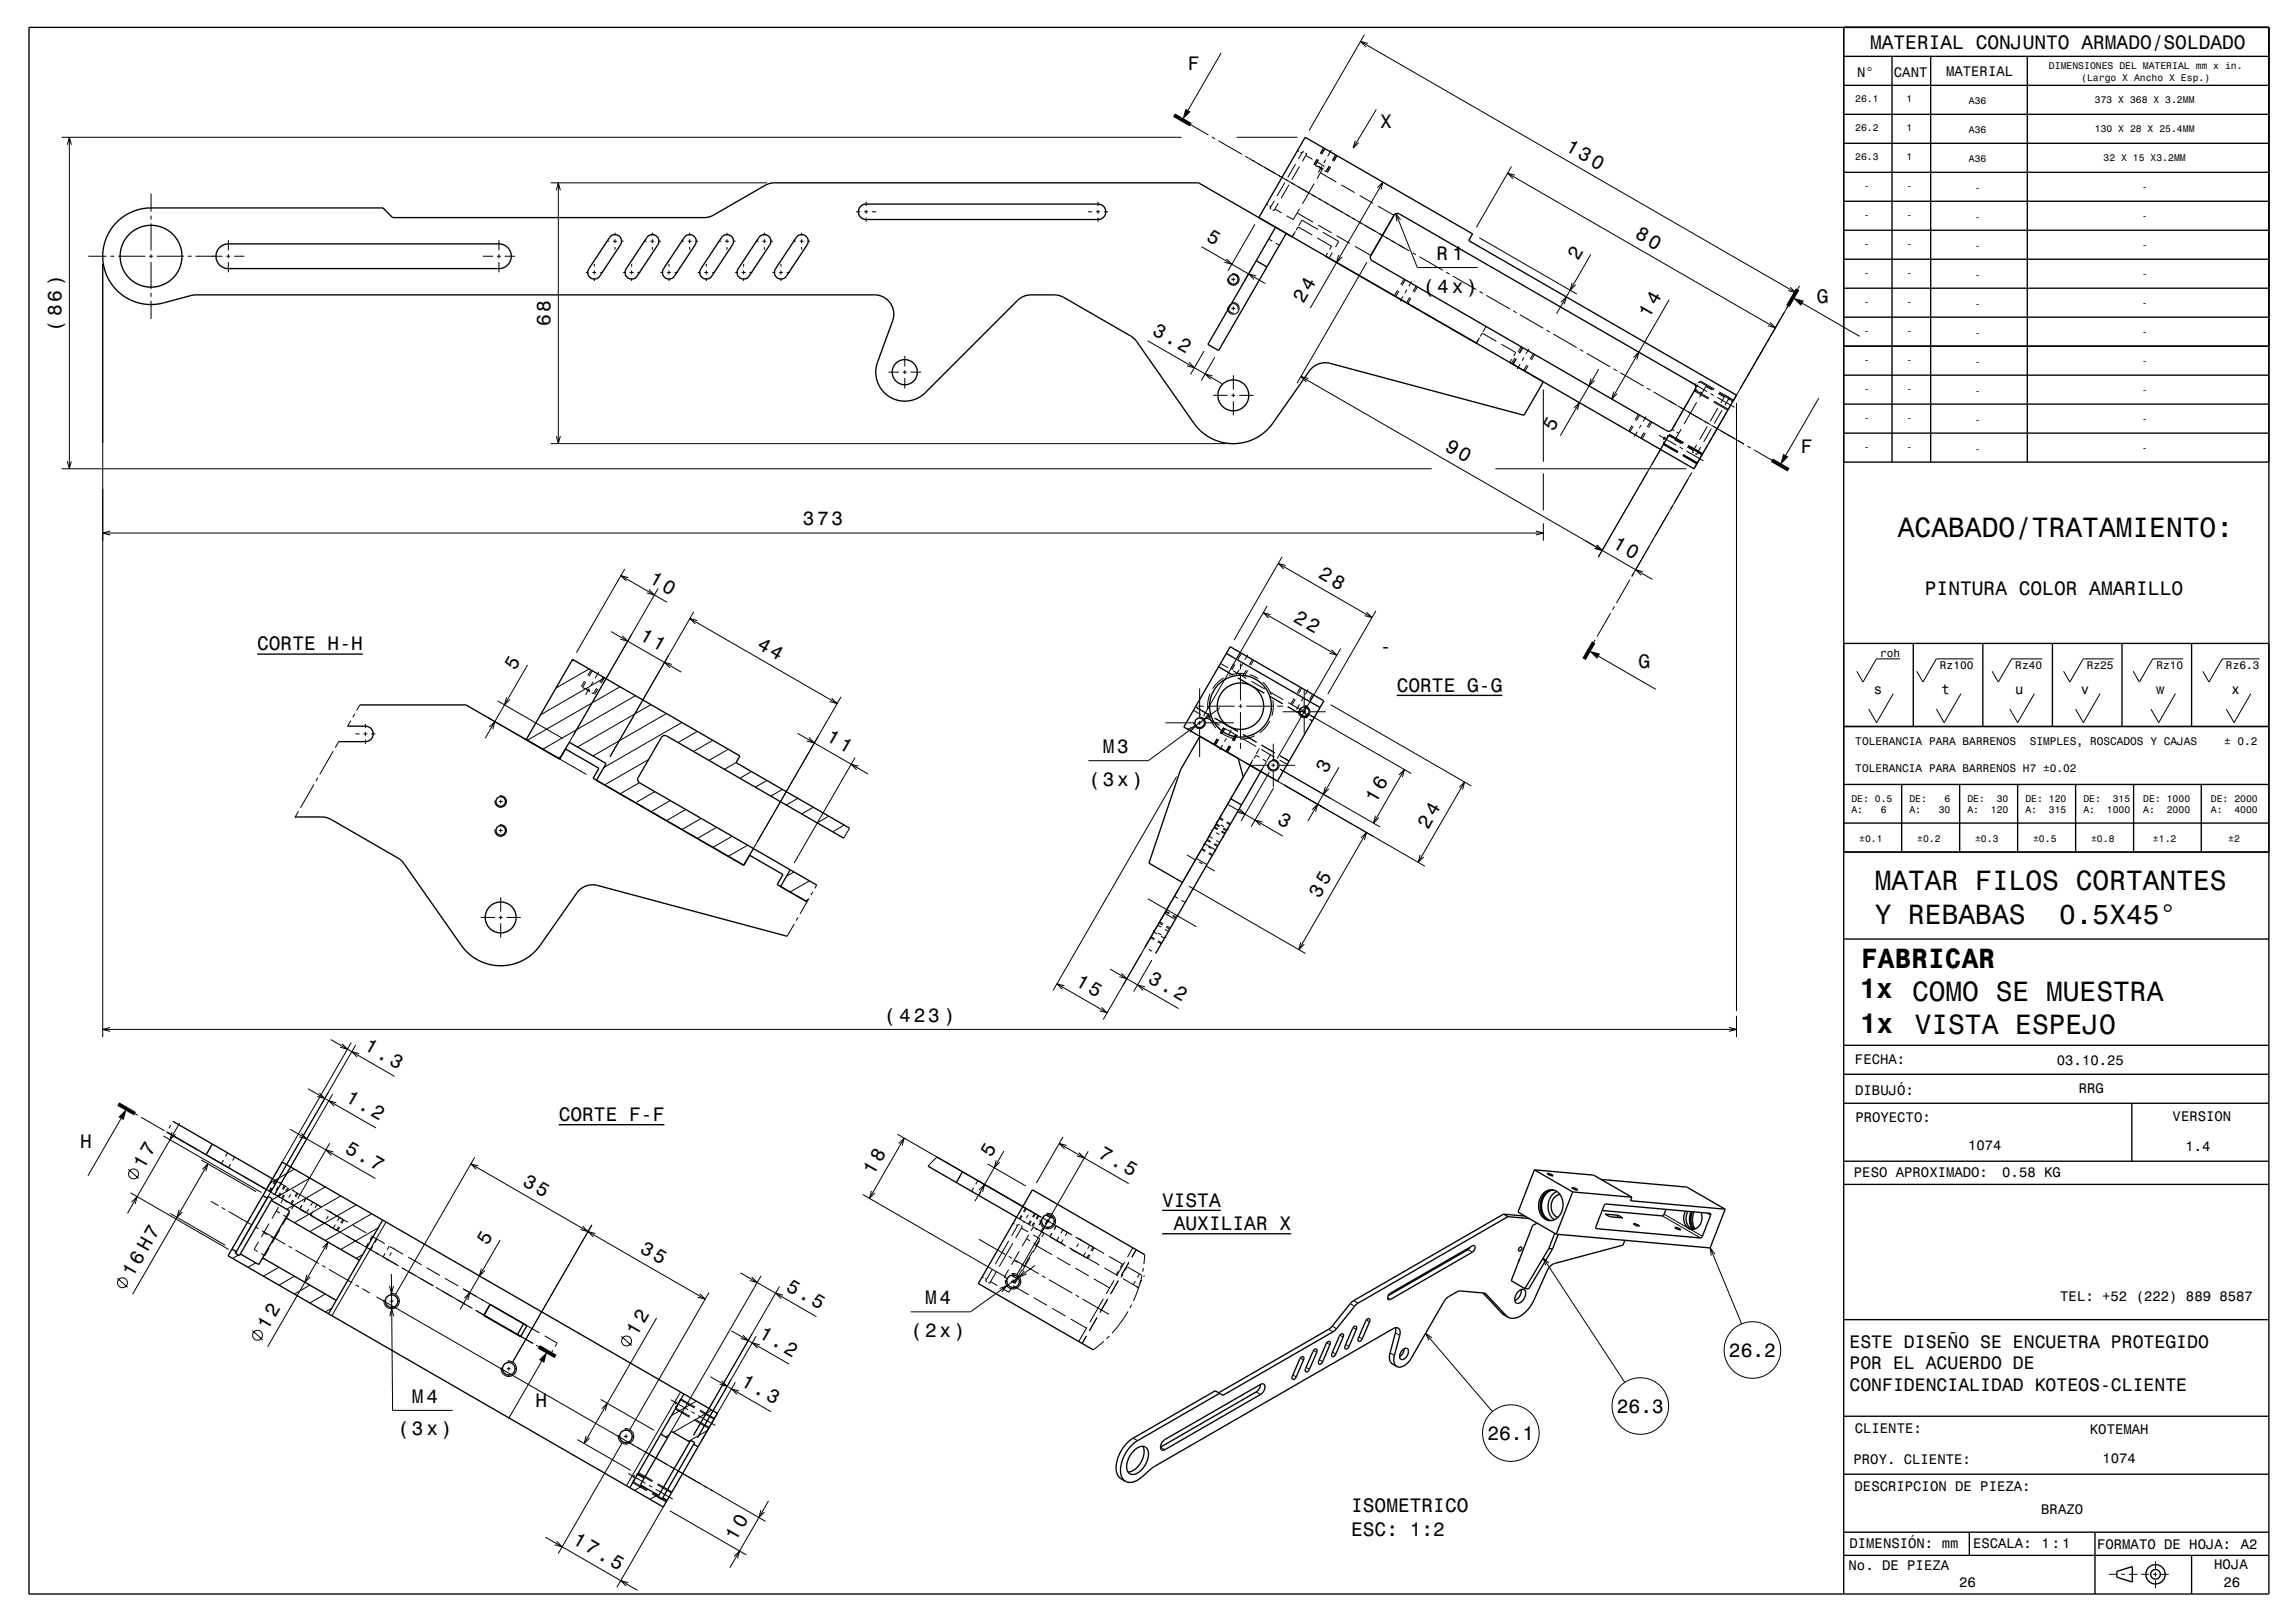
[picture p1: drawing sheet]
<svg xmlns="http://www.w3.org/2000/svg" width="594mm" height="420mm" viewBox="0 0 594 420" stroke-linecap="round" stroke-linejoin="round" font-family="sans-serif">
<defs><g id="words">
<g font-size="7.2">
<text x="491" y="138.9">ACABADO/TRATAMIENTO:</text>
<text x="485" y="230.4">MATAR FILOS CORTANTES</text>
<text x="485" y="239.1">Y REBABAS</text>
<text x="532.7" y="239.1">0.5X45°</text>
<text x="481.5" y="250.4">FABRICAR</text>
<text x="481.1" y="258.4">1x COMO SE MUESTRA</text>
<text x="481.2" y="267.4">1x</text>
<text x="495.4" y="267.5">VISTA ESPEJO</text>
</g>
<g font-size="5.1">
<text x="404.7" y="38.9" transform="rotate(30 404.7 38.9)">130</text>
<text x="311.8" y="62.1" transform="rotate(30 311.8 62.1)">5</text>
<text x="422.7" y="61.4" transform="rotate(30 422.7 61.4)">80</text>
<text x="408.3" y="67.5" transform="rotate(-60 408.3 67.5)">2</text>
<text x="337.2" y="78.8" transform="rotate(-60 337.2 78.8)">24</text>
<text x="426.7" y="82.4" transform="rotate(-60 426.7 82.4)">14</text>
<text x="297.9" y="86.4" transform="rotate(30 297.9 86.4)">3.2</text>
<text x="401.9" y="111.7" transform="rotate(-60 401.9 111.7)">5</text>
<text x="373.6" y="116.5" transform="rotate(30 373.6 116.5)">90</text>
<text x="416.9" y="141.5" transform="rotate(30 416.9 141.5)">10</text>
<text x="340.9" y="149.4" transform="rotate(30 340.9 149.4)">28</text>
<text x="167.7" y="150.7" transform="rotate(30 167.7 150.7)">10</text>
<text x="334.4" y="160.6" transform="rotate(30 334.4 160.6)">22</text>
<text x="165.2" y="165.3" transform="rotate(30 165.2 165.3)">11</text>
<text x="195.6" y="167.6" transform="rotate(30 195.6 167.6)">44</text>
<text x="133.2" y="173.7" transform="rotate(-60 133.2 173.7)">5</text>
<text x="213.5" y="191.6" transform="rotate(30 213.5 191.6)">11</text>
<text x="343.2" y="200.2" transform="rotate(-60 343.2 200.2)">3</text>
<text x="355.9" y="208" transform="rotate(-60 355.9 208)">16</text>
<text x="330.2" y="213.1" transform="rotate(30 330.2 213.1)">3</text>
<text x="369.5" y="214.7" transform="rotate(-60 369.5 214.7)">24</text>
<text x="341.3" y="232.5" transform="rotate(-60 341.3 232.5)">35</text>
<text x="278" y="254.9" transform="rotate(30 278 254.9)">15</text>
<text x="296.8" y="254" transform="rotate(30 296.8 254)">3.2</text>
<text x="94" y="271.6" transform="rotate(30 94 271.6)">1.3</text>
<text x="89.2" y="284.9" transform="rotate(30 89.2 284.9)">1.2</text>
<text x="89" y="298" transform="rotate(30 89 298)">5.7</text>
<text x="256.4" y="299.6" transform="rotate(-60 256.4 299.6)">5</text>
<text x="283.9" y="299.3" transform="rotate(30 283.9 299.3)">7.5</text>
<text x="37.2" y="302.7" transform="rotate(-60 37.2 302.7)">17</text>
<text x="226" y="304.3" transform="rotate(-60 226 304.3)">18</text>
<text x="135" y="306.5" transform="rotate(30 135 306.5)">35</text>
<text x="126.1" y="322.5" transform="rotate(-60 126.1 322.5)">5</text>
<text x="165.3" y="324" transform="rotate(30 165.3 324)">35</text>
<text x="34.3" y="330.9" transform="rotate(-60 34.3 330.9)">16 H7</text>
<text x="203.1" y="333.8" transform="rotate(30 203.1 333.8)">5.5</text>
<text x="69.3" y="344.4" transform="rotate(-60 69.3 344.4)">12</text>
<text x="164.8" y="345.9" transform="rotate(-60 164.8 345.9)">12</text>
<text x="196" y="346" transform="rotate(30 196 346)">1.2</text>
<text x="191.4" y="358.4" transform="rotate(30 191.4 358.4)">1.3</text>
<text x="147.8" y="399.4" transform="rotate(30 147.8 399.4)">17.5</text>
<text x="190.4" y="399" transform="rotate(-60 190.4 399)">10</text>
</g>
<g font-size="5">
<text x="483.8" y="12.6">MATERIAL CONJUNTO ARMADO/SOLDADO</text>
<text x="307.3" y="18.2">F</text>
<text x="357.1" y="33.2">X</text>
<text x="371.7" y="67.2">R 1</text>
<text x="368.1" y="75.7">(4x)</text>
<text x="470.1" y="78.3">G</text>
<text x="15.9" y="85.8" transform="rotate(-90 15.9 85.8)">( 86 )</text>
<text x="142.4" y="84.4" transform="rotate(-90 142.4 84.4)">68</text>
<text x="465.9" y="117.1">F</text>
<text x="207.7" y="135.9">373</text>
<text x="498" y="153.9">PINTURA COLOR AMARILLO</text>
<text x="66.5" y="168.3">CORTE H-H</text>
<text x="357" y="168.9">-</text>
<text x="423.9" y="172.8">G</text>
<text x="361.4" y="179">CORTE G-G</text>
<text x="285.3" y="194.9">M3</text>
<text x="281.6" y="203.4">(3x)</text>
<text x="228.6" y="264.4">( 423 )</text>
<text x="144.6" y="290.1">CORTE F-F</text>
<text x="20.8" y="297.2">H</text>
<text x="300.7" y="312.2">VISTA</text>
<text x="303.7" y="318.3">AUXILIAR X</text>
<text x="239.3" y="337.5">M4</text>
<text x="235.6" y="346">(2x)</text>
<text x="447.3" y="351.1">26.2</text>
<text x="106.6" y="363">M4</text>
<text x="138.5" y="364.2">H</text>
<text x="418.3" y="365.6">26.3</text>
<text x="102.8" y="371.5">(3x)</text>
<text x="384.8" y="372.6">26.1</text>
<text x="349.6" y="391.4">ISOMETRICO</text>
<text x="349.6" y="397.4">ESC: 1:2</text>
</g>
<g font-size="4.7">
<text x="478.5" y="348.8">ESTE DISEÑO SE ENCUETRA PROTEGIDO</text>
<text x="478.5" y="354.4">POR EL ACUERDO DE</text>
<text x="478.5" y="360">CONFIDENCIALIDAD KOTEOS-CLIENTE</text>
</g>
<g font-size="3.6">
<text x="480.5" y="19.9">N°</text>
<text x="490" y="20.1">CANT</text>
<text x="503.5" y="19.6">MATERIAL</text>
<text x="484.8" y="179.5">s</text>
<text x="502.3" y="179.5">t</text>
<text x="521.3" y="179.5">u</text>
<text x="538.3" y="179.5">v</text>
<text x="557.8" y="179.5">w</text>
<text x="577.3" y="179.5">x</text>
<text x="479.9" y="275.4">FECHA:</text>
<text x="532.1" y="275.5">03.10.25</text>
<text x="480" y="283.3">DIBUJÓ:</text>
<text x="537.8" y="282.9">RRG</text>
<text x="480" y="290.5">PROYECTO:</text>
<text x="562.1" y="290">VERSION</text>
<text x="509.2" y="297.5">1074</text>
<text x="565.4" y="298">1.4</text>
<text x="479.6" y="304.5">PESO APROXIMADO:</text>
<text x="518" y="304.5">0.58 KG</text>
<text x="533" y="336.7">TEL: +52 (222) 889 8587</text>
<text x="479.8" y="370.8">CLIENTE:</text>
<text x="540.7" y="371">KOTEMAH</text>
<text x="479.5" y="378.8">PROY. CLIENTE:</text>
<text x="543.9" y="378.7">1074</text>
<text x="479.8" y="385.8">DESCRIPCION DE PIEZA:</text>
<text x="528.1" y="391.9">BRAZO</text>
<text x="478.5" y="400.5">DIMENSIÓN: mm</text>
<text x="510.5" y="400.7">ESCALA:</text>
<text x="528.2" y="400.7">1:1</text>
<text x="542.6" y="401">FORMATO DE HOJA: A2</text>
<text x="478.3" y="406.4">No. DE PIEZA</text>
<text x="572.9" y="406.1">HOJA</text>
<text x="506.8" y="410.6">26</text>
<text x="575.2" y="410.6">26</text>
</g>
<g font-size="2.9">
<text x="486.4" y="169.9">roh</text>
<text x="501.9" y="173.1">Rz100</text>
<text x="521.4" y="173.1">Rz40</text>
<text x="539.9" y="173.1">Rz25</text>
<text x="557.9" y="173.1">Rz10</text>
<text x="575.9" y="173.1">Rz6.3</text>
<text x="480" y="192.8">TOLERANCIA PARA BARRENOS</text>
<text x="525.1" y="192.8">SIMPLES, ROSCADOS Y CAJAS</text>
<text x="575.4" y="192.8">± 0.2</text>
<text x="480" y="199.7">TOLERANCIA PARA BARRENOS H7 ±0.02</text>
</g>
<g font-size="2.5">
<text x="530.1" y="17.9">DIMENSIONES DEL MATERIAL mm x in.</text>
<text x="538.4" y="20.9">(Largo X Ancho X Esp.)</text>
<text x="480" y="26.5">26.1</text>
<text x="493.2" y="26.5">1</text>
<text x="509.4" y="26.9">A36</text>
<text x="542" y="26.7">373 X 368 X 3.2MM</text>
<text x="480" y="34">26.2</text>
<text x="493.2" y="34">1</text>
<text x="509.4" y="34.4">A36</text>
<text x="542" y="34.2">130 X 28 X 25.4MM</text>
<text x="480" y="41.5">26.3</text>
<text x="493.2" y="41.5">1</text>
<text x="509.4" y="41.9">A36</text>
<text x="544.2" y="41.7">32 X 15 X3.2MM</text>
<text x="482.2" y="49">-</text>
<text x="493.2" y="49">-</text>
<text x="510.9" y="49.4">-</text>
<text x="554.1" y="49.2">-</text>
<text x="482.2" y="56.5">-</text>
<text x="493.2" y="56.5">-</text>
<text x="510.9" y="56.9">-</text>
<text x="554.1" y="56.7">-</text>
<text x="482.2" y="64">-</text>
<text x="493.2" y="64">-</text>
<text x="510.9" y="64.4">-</text>
<text x="554.1" y="64.2">-</text>
<text x="482.2" y="71.5">-</text>
<text x="493.2" y="71.5">-</text>
<text x="510.9" y="71.9">-</text>
<text x="554.1" y="71.7">-</text>
<text x="482.2" y="79">-</text>
<text x="493.2" y="79">-</text>
<text x="510.9" y="79.4">-</text>
<text x="554.1" y="79.2">-</text>
<text x="482.2" y="86.5">-</text>
<text x="493.2" y="86.5">-</text>
<text x="510.9" y="86.9">-</text>
<text x="554.1" y="86.7">-</text>
<text x="482.2" y="94">-</text>
<text x="493.2" y="94">-</text>
<text x="510.9" y="94.4">-</text>
<text x="554.1" y="94.2">-</text>
<text x="482.2" y="101.5">-</text>
<text x="493.2" y="101.5">-</text>
<text x="510.9" y="101.9">-</text>
<text x="554.1" y="101.7">-</text>
<text x="482.2" y="109">-</text>
<text x="493.2" y="109">-</text>
<text x="510.9" y="109.4">-</text>
<text x="554.1" y="109.2">-</text>
<text x="482.2" y="116.5">-</text>
<text x="493.2" y="116.5">-</text>
<text x="510.9" y="116.9">-</text>
<text x="554.1" y="116.7">-</text>
<text x="479" y="207.4">DE: 0.5</text>
<text x="494" y="207.4">DE:</text>
<text x="503.1" y="207.4">6</text>
<text x="509" y="207.4">DE:</text>
<text x="516.6" y="207.4">30</text>
<text x="524" y="207.4">DE: 120</text>
<text x="539" y="207.4">DE:</text>
<text x="546.6" y="207.4">315</text>
<text x="554.5" y="207.4">DE: 1000</text>
<text x="572" y="207.4">DE: 2000</text>
<text x="479" y="210.5">A:</text>
<text x="486.6" y="210.5">6</text>
<text x="494" y="210.5">A:</text>
<text x="501.6" y="210.5">30</text>
<text x="509" y="210.5">A:</text>
<text x="515.1" y="210.5">120</text>
<text x="524" y="210.5">A:</text>
<text x="530.1" y="210.5">315</text>
<text x="539" y="210.5">A:</text>
<text x="545.1" y="210.5">1000</text>
<text x="554.5" y="210.5">A:</text>
<text x="560.6" y="210.5">2000</text>
<text x="572" y="210.5">A:</text>
<text x="578.1" y="210.5">4000</text>
<text x="481" y="217.9">±0.1</text>
<text x="496" y="217.9">±0.2</text>
<text x="511" y="217.9">±0.3</text>
<text x="526" y="217.9">±0.5</text>
<text x="541" y="217.9">±0.8</text>
<text x="557" y="217.9">±1.2</text>
<text x="576.5" y="217.9">±2</text>
</g>
</g></defs>
<g fill="none" stroke="#000" stroke-width=".26">
<path d="M315.9 13.7l-8.5 14.8M352 10.7l112.6 65M353 9l-14.3 24.8M353.9 11.2l-1.9-.5 1.4 1.4M15.9 35.5h289.8M17.4 37.5l.5-2 .6 2M17.9 35.5v85.8M308.1 32.3l4.5 2.6M313.5 35.4l.9 .5M315.2 36.4l6.1 3.5M319.9 35.5h15.8M335.7 39l.3 .2"/>
<path d="M336.4 39.4l.4 .2M337.4 39.4l-.4-.2-1.1 2M337.7 39.6l.4 .2-1.1 2M342.4 38.3l-.8 1.4M342.8 38.5l-.9 1.4M344.4 38.8l-.9 1.6M350.6 36.4l-.5 1.9 1.4-1.4M356.1 28.3l-6 10M39.1 50.1v4.7M39.1 55.8v1M39.1 57.8v7M142.4 47.3h56"/>
<path d="M143.9 49.2l.5-1.9 .6 1.9M144.4 47.3v67.5M221.5 54.8h1.1M223.6 54.8h1M224.1 52.2v1.1M224.1 54.3v1M224.1 56.3v1.1M225.6 54.8h1.1M281.5 54.8h1.1M283.6 54.8h1M284.1 52.2v1.1M284.1 54.3v1"/>
<path d="M284.1 56.3v1.1M285.6 54.8h1.1M322.2 40.4l42.4 24.5M324.7 58l-7 12.1M327.7 52.8l.3 .3M328.4 53.3l.4 .2M329.7 52l-1.2 1.9 .4 .2M329.8 54.1l1.8 1M330.7 52.6l-1.1 1.9-.4-.2M332.4 47.2l-2 3.5M333.5 47.8l-2 3.5M335.2 59.9l-.9 1.4"/>
<path d="M335.2 42.5l-2 3.4M335.3 59.6l.5-.9 3.7 2.1M335.6 55.1l4.1 2.4M336 58.4l.8-1.4 4.1 2.4M336.2 43.1l-2 3.4M336.2 54l-1.6 2.8-1.7-1M337.8 40.2l1.8 1M340 47.5l-3 5.2M340.7 43l1.5 .7M340.8 41.2l-.9 1.4M340.9 42l1.7 1-.1 .2M341 58.2l3.5 2"/>
<path d="M341.1 41.4l-.8 1.4 .4 .3M341.2 43.3l.9 .6M341.6 44.7l4.1 2.4M342 43l-1 1.7M342.1 43.8l-1.4 2.4M342.2 43.7h.1M342.3 43.4l-.1 .3M343 41.3l-.5 .9M343.9 43l-.8 1.4-.5-.3M344.2 43.2l-.8 1.4M345.6 40.1l-.9 1.4M345.9 40.3l-.8 1.4"/>
<path d="M347 47.8l3.5 2M351.8 50.6l3.4 2M356.4 48.6l1.4-1.5-.5 2M356.5 53.3l4.1 2.4M357.8 47.1l-18.8 32.7M361.1 55.3l5.6 13.9h15.6M362.3 56.9l-1.2-1.6 .3 2M390 44.8l69.3 40M391 43.1l-9 15.7M392 45.3l-2-.5 1.4 1.4M22.8 66.3h4.8M26.6 68.3v200.1"/>
<path d="M28.6 66.3h1M30.6 66.3h7M38.6 66.3h1M39.1 65.8v1M39.1 67.8v7M39.1 75.8v1M39.1 77.8v4.8M40.6 66.3h7M48.6 66.3h1M50.6 66.3h7M58.6 66.3h1M59.1 62.1v2.7"/>
<path d="M59.1 65.8v1M59.1 67.8v2.7M60.6 66.3h2.6M124.9 66.3h2.7M128.6 66.3h1M129.1 62.1v2.7M129.1 65.8v1M129.1 67.8v2.7M130.6 66.3h2.6M151.5 70.5h.8M153.3 70.5h1M153.8 68.3v.7"/>
<path d="M153.8 70v1M153.8 72v.7M155.3 70.5h.7M156.9 62.4h.7M158.6 62.4h1M159.1 60.2v.7M159.1 61.9v1M159.1 63.9v.7M160.6 62.4h.7M161.2 70.5h.7M162.9 70.5h1M163.4 68.3v.7"/>
<path d="M163.4 70v1M163.4 72v.7M164.9 70.5h.7M166.6 62.4h.7M168.3 62.4h1M168.8 60.2v.7M168.8 61.9v1M168.8 63.9v.7M170.3 62.4h.7M170.9 70.5h.7M172.6 70.5h1M173.1 68.3v.7"/>
<path d="M173.1 70v1M173.1 72v.7M174.6 70.5h.7M176.2 62.4h.7M177.9 62.4h1M178.4 60.2v.7M178.4 61.9v1M178.4 63.9v.7M179.9 62.4h.7M180.5 70.5h.7M182.2 70.5h1M182.7 68.3v.7"/>
<path d="M182.7 70v1M182.7 72v.7M184.2 70.5h.7M185.9 62.4h.7M187.6 62.4h1M188.1 60.2v.7M188.1 61.9v1M188.1 63.9v.7M189.6 62.4h.7M190.2 70.5h.7M191.9 70.5h1M192.4 68.3v.7"/>
<path d="M192.4 70v1M192.4 72v.7M193.9 70.5h.7M195.5 62.4h.7M197.2 62.4h1M197.7 60.2v.7M197.7 61.9v1M197.7 63.9v.7M199.2 62.4h.8M199.8 70.5h.7M201.5 70.5h1M202 68.3v.7"/>
<path d="M202 70v1M202 72v.7M203.5 70.5h.8M205.2 62.4h.7M206.9 62.4h1M207.4 60.2v.7M207.4 61.9v1M207.4 63.9v.7M208.9 62.4h.7M310.8 63.9l16.6 9.5M317.3 67l1.4 1.4-1.9-.5M317.5 79.8h.1"/>
<path d="M317.5 72.3h.1M317.8 79.8a1.23 1.23 0 0 0 1.4 1.2M318.5 78.7a1.23 1.23 0 0 1 1.3 .1 1.23 1.23 0 0 1 .5 1.3M318.6 79.8h1M318.6 72.3h1M318.8 78.3a1.5 1.5 0 0 1 1.8 1.4 1.5 1.5 0 0 1-1.6 1.6 1.5 1.5 0 0 1-1.4-1.8M318.8 70.8a1.5 1.5 0 0 1 1.8 1.4 1.5 1.5 0 0 1-1.6 1.6 1.5 1.5 0 0 1-1.4-1.8M319.1 70.7v.1M319.1 71.8v1M319.1 73.8v.1M319.1 78.2v.1M319.1 79.3v1"/>
<path d="M320.6 79.8h.1M320.6 72.3h.1M324 69.2l-2 3.4M325 71.4l-2-.5 1.4 1.4M328.2 61.9l1 .5M330.1 62.9l.9 .6M340.8 61.6l3.7 2.1-.5 .9M342.2 60.1l4.2 2.4-.9 1.4M343.5 65.4l-.5 .9M344.7 65.4l-.8 1.4M345.8 61l3.4 2M346.3 66l-.5 1.9 1.4-1.4"/>
<path d="M350.5 63.7l4.1 2.4M353.6 67.8l-18 31.4M361.6 75.1l-.9 1.5M361.9 75.3l-.8 1.5M363 76.7l-.8 1.3M363.2 72.2l-.8 1.5M363.6 72.4l-.9 1.5M364 75l-.5 .8M364.7 76.9l-.8 1.5M365 77.1l-.8 1.5M365.2 72.8l-.7 1.3M365.5 65.4l.8 .5"/>
<path d="M366.4 74l-.9 1.5M366.7 74.2l-.8 1.5M367.2 66.4l6.1 3.5M374.1 70.4l.9 .5M375.9 71.4l6 3.5M382.7 61.5l25.2 14.6M382.8 75.4l.9 .5M384.5 76.4l6.1 3.5M403.8 78.2l1.4-1.4-.5 2M406.7 73.2l-.5 1.9 1.4-1.4M411.5 65.9l-8.8 15.3M431.8 77.6l-14.8 25.7"/>
<path d="M463.2 74.3l1.4 1.4-2-.5M465.6 74l-17.4 30.1M466.3 78.5l14.8 8.5M229.9 96.3h2.7M233.6 96.3h1M234.1 92.1v2.7M234.1 95.8v1M234.1 97.8v2.7M235.6 96.3h2.7M296.9 88.2l19.2 11.1M307.6 93.8l1.4 1.4-1.9-.5M311.5 90.9l-3.5 6"/>
<path d="M313.7 97.3l-1.9-.5 1.4 1.4M314.3 92.5l-3.5 6M319.1 81.3v.1M319.1 97.1v3.7M336.6 97.4l90.9 52.5M338.5 98l-1.9-.6 1.4 1.5M382.8 87.4l-.8 1.4M383 87.1l.5-.9 3.6 2.1M384.5 84.5l-.9 1.4M388.4 89.1l3.7 2.1-.5 .9M391.1 92.9l-.5 .9M391.5 80.4l.8 .5"/>
<path d="M391.9 92.6l-.8 1.5M392.2 92.8l-.8 1.4M392.3 92.9l-.8 1.4M393.2 81.4l6 3.5M393.3 94.2l-.8 1.3M393.6 89.7l-.9 1.5M393.9 89.9l-.9 1.5M394 90l-.9 1.4M394.3 92.5l-.5 .8M395 94.4l-.8 1.5M395.3 94.6l-.8 1.5M395.5 90.3l-.7 1.3"/>
<path d="M396.7 91.5l-.8 1.5M397 91.7l-.8 1.5M400.1 85.4l.9 .5M401.8 86.4l6.1 3.5M408.8 90.4l.8 .5M410.5 91.4l6.1 3.5M411.6 97.9l-.5 2 1.4-1.4M413.6 95.5l-9.9 17.2M417.4 95.4l.9 .5M419.2 96.4l6 3.5M422.6 92.6l1.4-1.5-.5 2M437.2 98.8l4.5 2.5"/>
<path d="M438.9 99.3l-.4 .3M439.3 99.5l-.4 .6M439.7 98.8l-.2 .3M439.7 98.8l3.7 2.1M439.7 98.8l-.4 .2M439.8 98.6l3.7 2.1M452.7 96.3l-.5 .9M457.9 83.4l1.4 1.4-1.9-.5M17.4 119.4l.5 1.9 .6-1.9M142.4 114.8h174.7M143.9 112.9l.5 1.9 .6-1.9M313.9 102.3h3.7"/>
<path d="M318.6 102.3h1M319.1 101.8v1M319.1 103.8v3.7M320.6 102.3h3.7M399.3 100.8v18.7M407.2 105.6l1.4-1.4-.5 1.9M417.5 101.3l-.5 2 1.4-1.5M422.2 110.1l-.8 1.5M422.5 110.3l-.8 1.4M423.6 111.7l-.8 1.3M423.9 107.2l-.9 1.5M424.2 107.4l-.8 1.5"/>
<path d="M424.6 110l-.5 .8M425.3 111.9l-.8 1.5M425.7 112.1l-.9 1.5M425.8 107.8l-.7 1.3M426.1 100.4l.9 .5M427 109l-.8 1.5M427.3 109.2l-.8 1.5M427.8 101.4l6.1 3.5M429.2 112.6l4.5 2.6M430.3 115l3.7 2.1M430.5 114.8l3.7 2.1M430.5 114.3v.5"/>
<path d="M430.7 114.4l-.2 .4M430.9 113.1l-.4 .3v.4M431.3 113.4l-.4 .7M431.7 112.6l-.2 .4M431.7 112.6l3.7 2.2M431.7 112.6l-.4 .3M431.7 103.7l1.5 .8M431.8 112.4l3.7 2.1M433.7 109.2l-1.1 1.9 .6 .3M433.7 111.8l.6 .3M434.1 105l8.4 4.9M434.5 115.7l.9 .5"/>
<path d="M434.9 111l-1.6 2.8 1.6 1M435.3 117.9l3.7 2.1M435.5 117.7l3.6 2.1M436.3 116.7l4.4 2.6M436.5 115.7l1.6 .9M436.7 115.5l3.7 2.1M436.7 104l-2.2 3.9M436.8 115.3l3.7 2.1M438.3 101.2l3.7 2.1M438.5 100.9l3.7 2.1M438.6 100.7l-1.1 2M438.6 100.7l.6 .4"/>
<path d="M438.8 100.4l-.2 .3M438.9 104.1l-3.2 5.6M439 115.1l-1.2 1.9 .4 .2M439.1 117.2l.4 .2M439.7 101.4l.6 .3M439.9 117.6l.3 .2M440 115.7l-1.1 1.9-.4-.2M441.7 115.4l-3.5 6M441.7 110.3l-2 3.5M442.5 101.8l.9 .5M442.7 113.6l-.5 .9M442.7 110l8.5 4.9"/>
<path d="M442.7 110.9l-2 3.5M442.9 100.9l-1.6-.9-1.6 2.8M443.3 104l3.7 2.2M443.4 110.4l.9 .5M443.5 103.8l3.6 2.1M444.3 102.8l4.4 2.6M444.5 105.6l-2 3.4M444.5 101.8l1.6 .9M444.7 101.7l3.7 2.1M444.8 101.4l3.7 2.2M445.5 106.2l-2 3.4M446.7 102.5l-.4-.2-1.1 2"/>
<path d="M446.7 106.7l-3.5 6.1M447 102.7l.4 .2-1.2 2M447.1 103.3l.4 .3M447.7 105l-.5 .8M447.9 103.8l.4 .2M449.2 104.3v157.3M452.1 115.4l.8 .5M453.8 116.4l4.6 2.7M470.5 103l-8.5 14.8M15.9 121.3h354.5M26.6 137.9h372.7M28.5 137.4l-1.9 .5 1.9 .6"/>
<path d="M386.9 121.3h49.3M397.3 137.4l2 .5-2 .6M399.3 122.5v9.6M399.3 135.4v4.5M427.3 120.2l4.3-7.4-18.1 31.4M427.7 139.6l-.5 .9M437.2 123l-15 26.2M437.7 122.3l-.5 .9M160.6 149l11.9 6.8M161.6 147.2l-12.5 21.7M162.6 149.5l-2-.5 1.4 1.4M167.9 152.6l1.4 1.4-1.9-.5"/>
<path d="M170.3 152.2l-23 39.9M179.5 158.3l-21.7 37.6M326.8 158.5l19.1 11M327.8 156.8l-16.4 28.5M328.7 159.1l-1.9-.6 1.4 1.5M330.7 145.8l24.2 14M331.7 144.1l-12.4 21.5M332.6 146.3l-1.9-.5 1.4 1.4M353.5 158.4l1.4 1.4-1.9-.5M355.9 158.1l-12.4 21.5M413.1 141l1.4 1.4-1.9-.5M416.7 158.7l-3.5 6"/>
<path d="M417.7 156.9l-.5 .9M421.7 150l-3.5 6.1M422.7 148.3l-.5 .8M425.1 148l-1.9-.6 1.4 1.5M426.7 141.3l-3.5 6.1M136.5 172.1l-11 19M148.4 170.8l-.6 .3M151.1 178.1l1.1 .4 .4 .3M151.2 176.3l-.8 1.4M151.5 176.5l-.8 1.4 .5 .3M151.7 178.4l.9 .5M152.4 173.1l-8.6 5"/>
<path d="M152.4 178.1l-.9 1.7M152.9 173.4l-.8 1.4M153.2 173.6l-.8 1.4M153.4 176.4l-.5 .9M154.4 178.1l-.9 1.4-.4-.2M154.7 178.3l-.8 1.4M154.9 173.9l-1 1.7M156 175.2l-.8 1.4M156.4 175.4l-.9 1.4M156.4 175.4l-16.6 9.6M158.1 163.4l18.1 10.5M160.4 177.7l-24 13.9"/>
<path d="M161 164.5l1.4 1.4-1.9-.5M173.8 171.9l-1.9-.5 1.4 1.4M178.5 160.1l38.1 22M180.4 160.6l-1.9-.5 1.4 1.4M310.4 178.2v7.4M313.1 179.5a8.4 8.4 0 0 0-.7 4M315.3 172.6l3.6 2.1M315.8 171.7l1.9 1.1M316.6 175.4a8.4 8.4 0 0 0-2.9 2.8M319 173.6l3.5 2M319.5 171.9l-.8 1.5M320.2 175.4l6.9 4"/>
<path d="M320.6 173.3l-.8 1.3M320.9 171.7v1.6M320.9 174.3v7M321.2 169.1l-.8 1.4M321.5 174.9l-.1 .1M321.5 174.8h.1M321.6 171.6l-.5 .9M321.9 174.3a8.5 8.5 0 0 0-4 .5M322.4 173.4l-.8 1.4M322.8 173.5l-.8 1.3M322.8 169.4l-.7 1.3M323.3 174.6l2.2 1"/>
<path d="M323.8 176.3l3.4 2M323.9 177.6h.1M324 170.7l-.8 1.3M324.3 170.9l-.7 1.3M326.7 176.5a8.5 8.5 0 0 1 2.2 3.3M328.5 179.1l3.5 2M336.4 177.9l-.8 1.4M336.8 178.1l-.9 1.4M337.4 178.6v4.1M338.4 178.4l-.7 1.3M339.6 179.7l-.8 1.3M339.9 179.9l-.8 1.4"/>
<path d="M344.5 168.1l1.4 1.4-2-.5M346.9 167.8l-16.5 28.5M412.7 165.6l-.4 .6M413.6 169.8l14.8 8.6M489.8 179.5l-4.3 7.5-2-3.5M491.6 170.5h-6.1l-3.5 6-1.6-2.8M507.3 179.5l-4.3 7.5-2-3.5M510.6 170.5h-9.7l-3.4 6-1.6-2.8M526.3 179.5l-4.3 7.5-2-3.5M528.3 170.5h-7.9l-3.4 6-1.6-2.8M543.3 179.5l-4.3 7.5-2-3.5M546.8 170.5h-7.9l-3.4 6-1.6-2.8"/>
<path d="M562.8 179.5l-4.3 7.5-2-3.5M564.8 170.5h-7.9l-3.4 6-1.6-2.8M582.3 179.5l-4.3 7.5-2-3.5M584.6 170.5h-9.6l-3.5 6-1.6-2.8M86.2 194.3l-3.5 6.1M87.6 191.9l-.9 1.6M90.8 186.5l-.9 1.4M91.8 184.7l-.5 .9M91.9 189.9h1.1M93.1 182.4l-.8 1.5M94 189.9h1M94.5 187.3v1.1"/>
<path d="M94.5 189.4v1M94.5 191.4v1.1M96 189.9h1.1M126.3 185.7l25.4 14.7M126.6 188.2l1.4-1.5-.5 2M128.8 181.4l16.8 9.7M131 180.5l-.5 1.9 1.4-1.4M145.2 195.8l-.8 .4M164.4 180l-24 13.9M167.8 196.6l-11.4 6.5M168.4 182.3l-19 11M172.4 184.7l-19 10.9"/>
<path d="M176.4 187l-20.2 11.6M180.4 189.3l-5 2.9M184.4 191.6l-5 2.9M188.4 193.9l-5 2.9M190.4 197.3l-3 1.8M194.4 199.7l-3 1.7M206.4 189.8l18.1 10.5M209.3 190.9l1.4 1.4-1.9-.5M215.2 180.7l1.4 1.4-2-.5M217.6 180.3l-22.7 39.3M221.2 196l-15.8 27.4M222.1 198.3l-1.9-.5 1.4 1.4"/>
<path d="M301.5 187h7.4M307.3 188.7l1.9-.8-1.3 1.6M308.8 183.8l1.9 1.1M309.3 183l3.6 2.1M309.9 187h1M309.9 182.8h1.5M310.1 185.6a1.5 1.5 0 0 1 1.8 1.4 1.5 1.5 0 0 1-1.6 1.5 1.5 1.5 0 0 1-1.4-1.7M310.4 186.5v1M310.4 188.5v7.4M311.9 187h7.3M312 185.7l3.5 2M312.4 182.8h7"/>
<path d="M312.7 184.9a8.6 8.6 0 0 0 1.9 3.5M312.8 184.6l-1.2 1.6 1.8-.8M314.2 185.8l6.1 3.5M314.9 191.2l-.8 1.4M315.2 191.4l-.8 1.4M315.6 183.2l-18.5 13.7h-15.5M315.7 189.4a8.6 8.6 0 0 0 3.6 1.7M316.3 192.8l-.8 1.3M316.6 188.3l-.9 1.5M316.8 188.4l3.4 2M316.9 188.5l-.8 1.4M317.3 191.1l-.5 .8"/>
<path d="M318 193l-.8 1.5M318.4 193.2l-.9 1.4M318.5 188.9l-.7 1.3M319.7 190.1l-.8 1.5M320 190.3l-.8 1.5M320.4 182.8h1M320.9 182.3v1M320.9 184.3v7M320.9 192.3v1.5M321.5 191.2l3.5 2M321.6 190.1l3.5 2M322.1 197.3l46.5 26.9"/>
<path d="M322.4 182.8h7M323.8 198h4.1M323.9 197.2l-.5 .8M324.2 196.6l-.9 1.4M324.6 190.4a8.5 8.5 0 0 1-3.8 .9M325.8 193.7l-.8 1.4M325.8 196l-.9-.6-.5 .9M326.3 193.9l3.5 2M326.4 192.8l3.4 2M326.8 196.5l.9 .5-.5 .9M327 198.2l-.8 1.4M328.4 180.1l3.5 2"/>
<path d="M328.4 199.8l-7.3 12.7M328.5 186.6a8.5 8.5 0 0 1-2.6 3M328.7 195.3l-.9 1.5M328.9 198h1M329.2 196.6a1.5 1.5 0 0 1 1.7 1.4 1.5 1.5 0 0 1-1.6 1.5 1.5 1.5 0 0 1-1.4-1.7M329.3 181.3a8.5 8.5 0 0 1-.2 3.9M329.4 192.5v4.1M329.4 197.5v1.1M329.4 199.5v4.1M330.4 182.8h1.6M330.9 198h4.1M331.1 196.7l1.9 1.1"/>
<path d="M331.1 195.6l2.4 1.4M331.1 199l26 15M331.8 184.2h4.1M333.1 182.9l5.1 2.9M333.3 181.8l3.5 2M334.8 180.7l-.9 1.5M335.1 180.9l-.8 1.5M336.2 182.3l-.8 1.3M336.7 183.8h.4M336.9 184.2h1M337.1 183.9l-.1 .1M337.1 183.8h.1"/>
<path d="M337.1 182.7a1.5 1.5 0 0 1 1.8 1.4 1.5 1.5 0 0 1-1.6 1.6 1.5 1.5 0 0 1-1.4-1.8M337.2 180.6l-.5 .9M337.4 183.7v1M337.4 185.7v4.1M337.6 185.4h-.1M338 182.4l-.8 1.4M338.1 184.6l27 15.6M338.9 186.2l.6 .4M338.9 184.2h4.1M344.2 182.4l36.4 21M346.4 198.6l-8 13.9M363.3 199.2l-8 13.8"/>
<path d="M77.2 209.9l-.9 1.6M81.2 203l-3.5 6.1M82.2 201.3l-.5 .8M127.9 214.9h.1M127.9 207.4h.1M129 214.9h1M129 207.4h1M129.3 213.4a1.5 1.5 0 0 1 1.7 1.4 1.5 1.5 0 0 1-1.6 1.6 1.5 1.5 0 0 1-1.3-1.7M129.3 205.9a1.5 1.5 0 0 1 1.7 1.4 1.5 1.5 0 0 1-1.6 1.6 1.5 1.5 0 0 1-1.3-1.7M129.5 205.8v.1M129.5 206.9v1M129.5 208.9v.1"/>
<path d="M129.5 213.3v.1M129.5 214.4v1M129.5 216.4v.1M131 214.9h.1M131 207.4h.1M165.4 202.6l-5 2.8M169.4 204.9l-5 2.8M173.4 207.2l-5 2.9M177.4 209.5l-5 2.9M181.4 211.8l-5 2.9M185.4 214.1l-5 2.9M189.4 216.4l-5 2.9"/>
<path d="M193.4 218.7l-5 2.9M198.4 202l-3 1.7M202.4 204.3l-3 1.7M206.4 206.6l-3 1.7M210.4 208.9l-3 1.7M214.4 211.2l-3 1.7M218.4 213.5l-3 1.8M219.8 214.3l-1.5 2.6M304.4 200.9l-32 55.4M310.8 219.8l1 .6M311 219.6l.9 .5M311.3 218.4l.4 .2"/>
<path d="M311.7 218.3l2.8 1.6M312.2 217.5l.9 .5M312.3 217.2l1 .6M312.5 219.1l.9 .5M312.8 216.4l.9 .6M313.4 214.8l.3 .2M313.4 215.4l-2 3.4M314 218.5l1 .6M314.1 214.2l.9 .5M314.2 218.3l.9 .5M314.2 214l.9 .5M314.5 213.4l1 .6"/>
<path d="M314.6 212.7l.3 .3M314.6 215.5l.9 .5M314.6 217.5l1 .5M314.7 213.2l.9 .5M315.4 211.8l1 .6M315.6 211.6l.9 .5M315.8 213.4l.8 .5M315.9 215.3l1 .5M316.1 215l.9 .6M316.1 210.6l-2 3.5M316.3 216.5l.4 .2M316.4 214.5l.9 .5"/>
<path d="M316.5 214.3l.9 .5M317.3 212.9l.9 .5M317.4 212.7l1 .5M317.5 214.5l.4 .2M317.8 208.2l14 8.2M318.9 205.9l-2 3.4M320.7 209.3l1.4 1.4-1.9-.5M321.6 201.1l-2 3.5M326.6 212.7l-1.9-.5 1.4 1.4M329.5 203.9l-5.8 10.1M339.5 209.5l1.4-1.4-.5 2M342.9 203.6l-.5 1.9 1.4-1.4"/>
<path d="M352.1 216.8l1.4-1.4-.5 2M353.5 215.4l-17.5 30.3M355.9 211.1l-.6 1.9 1.4-1.4M361.9 200.6l1.4-1.4-.5 1.9M377.5 203.8l1.4-1.4-.5 1.9M378.9 202.4l-12 20.8M124.3 237.4h3.7M129 237.4h1M129.5 232.2v3.7M129.5 236.9v1M129.5 238.9v3.7M131 237.4h3.7"/>
<path d="M192.4 223.9h.1M205.4 225.6l-1.9 1.2M205.5 239.1l-1.9 3.2M206.5 237.4l-.5 .9M209.2 232.7l-.8 .5M209.3 232.5l-2.3 4M209.4 228l-5 2.8M210.3 230.8l-.5 .8M211.3 229l-.5 .9M297 232.6l12.5 7.2M299.5 239.4l1 .5M299.8 238.9l1 .5"/>
<path d="M300 238.6l.9 .5M301.3 236.3l2.8 1.6M301.5 236l.9 .5M301.6 235.8l.9 .5M301.7 239.9l.9 .6M301.9 239.6l.9 .6M303.4 237l.9 .6M303.5 236.9l.9 .5M303.8 231.9l1 .6M304.9 230.1l-19.5 33.7M305.7 233l.9 .5M307 221.2l2.4 1.4"/>
<path d="M307.6 229.4l30.1 17.3M307.9 224.9l-2 3.5M309.5 222.1l2.8 1.6M310.2 223.1l.9 .5M310.6 220.1l-2 3.5M312 224.1l2.3 1.3M312.7 220.9l.9 .5M312.8 220.7l.9 .5M314.3 220.1l.3 .2M367.4 221.2l-.5 2 1.4-1.5M273.4 254.6l13 7.5M275.4 255.1l-2-.5 1.5 1.4"/>
<path d="M287.2 250.8l17.7 10.2M290.1 251.9l1.4 1.4-1.9-.5M295.2 246.9l-4.7 8.1M296.2 255.4l-1.9-.5 1.4 1.4M296.2 245.1l.1 .1M297.2 245.7l.8 .5M297.7 242.6l.9 .6M297.8 242.4l.9 .5M298 248.5l-4.7 8.1M298.4 240.7l.3 .3M298.5 241.2l.9 .5M298.9 246.7h.1"/>
<path d="M299.5 243.7l.9 .5M299.6 241.5l.9 .5M299.6 243.5l1 .5M300.3 242.3l1 .5M301.3 242.5l.4 .2M301.4 240.5l.9 .5M336.5 243.8l-.5 1.9 1.4-1.4M26.6 266.4h422.6M28.5 265.9l-1.9 .5 1.9 .5M85.6 269l16.5 9.5M88.5 270.1l1.4 1.4-1.9-.5M90.9 269.8l-21.9 37.9"/>
<path d="M92 270.4l-29.9 51.8M92.9 272.7l-1.9-.5 1.4 1.4M285 260.7l1.4 1.4-1.9-.5M447.3 265.9l1.9 .5-1.9 .5M449.2 262.9v5.5M31.3 289.5l-8.5 14.8M34.9 288.2l.7 .4M36.5 289.1l6.1 3.5M42.2 293.9l25.5 14.7M43.2 292.9v.1M43.4 293.1l.9 .5M44.2 291.1l-.5 .9"/>
<path d="M44.5 293l-.5 1.9 1.4-1.4M44.8 290.2l-.1 .1M45.2 294.1l6 3.5M46.5 290.6l-13.5 23.4M52.1 298.1l.9 .5M53.8 299.1l6.1 3.5M58.9 298.3l-.6 1M60.7 299.4l-.5 .9M75 292.2l22.1 12.8M78 293.3l1.4 1.4-2-.5M79.7 281.8l17.6 10.1M82.6 282.8l1.4 1.5-1.9-.6"/>
<path d="M85.3 295.8l-8.3 14.4M86.1 283.1l-14.9 25.8M86.2 298.1l-1.9-.5 1.4 1.4M87 285.4l-1.9-.5 1.4 1.4M122.8 299.5l-20.5 35.5M232.2 293.5l37.2 21.5M232.5 295.9l1.4-1.4-.5 2M233.9 294.5l-9 15.6M242.4 299.4l-2.3 2.4M259.7 297.9l-7.5 13M274 295.9l18 10.4M275 294.2l-6.9 12"/>
<path d="M276 296.4l-2-.5 1.4 1.4M279.1 298.2l1.4 1.5-1.9-.6M281.5 297.9l-18.4 31.9M33.2 302.6l2.7 2.4M33.8 308.7l25.4 14.6M34.1 311.1l1.4-1.4-.5 1.9M44.1 314l14.2 8.2M46.3 313.1l-.5 1.9 1.4-1.4M52.1 300.2l14.2 8.2M52.4 302.6l1.4-1.4-.5 1.9M53.8 301.2l-19.5 33.7M54.6 310.9l1.9 1.1"/>
<path d="M57.4 312.5l.8 .5M57.8 300.2l-.5 .9M59.1 313.5l6.1 3.5M59.6 301.3l-.5 .9M60.8 303.1l.8 .5M62.5 304.1l6 3.5M66 317.5l.9 .5M67.8 318.5l6 3.5M68.2 319l1 .5M68.9 307.8l19.5 11.3M69.6 316.6l-2 3.5M70.1 307.3l-.5 .9"/>
<path d="M70.4 307.4l-.6 1M70.5 305.1l3.7 2.1M71 308.9l-.3 .4M71.2 305.5l-.5 .9M71.4 305.6l-.5 .9M71.5 313.4l.9 .5M71.9 307.2l-.5 .8M72.1 312.4l-1.7 2.9M72.4 318.2l-2 3.5M72.5 308.7l-.5 .9M72.7 305.9l-.3 .4M72.7 308.8l-.5 .9"/>
<path d="M73.2 310.3l-.5 1.1M73.3 314.5l.9 .5M73.4 309.2l-.6 .9M73.6 306.8l-.6 .9M73.6 309.3l-.5 .9M73.8 307l-.5 .9M74.2 310.8l-.2 .3M74.2 315l-1.1 1.9M74.4 307.3l-.5 1M74.7 307.5l-.5 .9M74.8 314l-.6 1M75.2 309l-.5 .9"/>
<path d="M75.5 307.9l7.8 4.5M75.7 310.5l-.5 1M75.9 307.8l-.2 .4M76 310.7l-.6 .9M76 311.9l-.6 1.1M76.2 302.5l-6.3 3.7M76.8 308.7l-.5 .9M77 308.8l-.5 1M78.1 312l-.6 .9 1.8 1M78.1 311.9l-.5 .9M78.6 311l.6-.9-.6 .9M79.8 312.9l-.5 .9"/>
<path d="M80.2 304.9l-10 5.7M80.6 314.7l3.4 2M80.9 311.1l-.5 .9M81 313.6l-.6 .9M82 311.7l-.5 .9M83.9 316.4l-.2 .4M84.2 312.9l5.8 3.4M84.2 307.2l-10 5.7M84.9 314.7l-.5 .8M85.3 317.4l1.7 1 .6-.9M85.7 313.4l-.3 .4M86.8 316.9l-.6 .9"/>
<path d="M87.8 315.1l-.5 .9M87.9 317.6l-.5 .9M88.2 309.5l-12 6.9M88.5 319.1l14.7 8.5M88.7 315.6l-.6 .9M89 315.7l-.6 .9M91.3 317.1l3.5 2M92.2 311.8l-12 6.9M96.1 319.8l3.4 2M96.2 314.1l-12 6.9M96.3 319.9l-.6 1M97.8 317.8l-9.6 5.5"/>
<path d="M99.9 316.2l-14 24.3M121.8 301.2l60.6 35M123.7 301.7l-1.9-.5 1.4 1.4M150.7 317.3l1.4 1.4-1.9-.5M153.1 317l-20.5 35.5M154.1 319.2l-2-.5 1.4 1.4M223.2 309.1l37.2 21.5M225.4 308.2l-.5 1.9 1.4-1.4M251.9 307.4l-.5 .9M253 305.5l-.6 .9M253.3 307.9l1.4-1.4-.5 2M253.7 308.4l-.5 1"/>
<path d="M254.8 306.6l-.5 .9M255.5 301.2l9.9 5.7M257.7 300.3l-.5 1.9 1.4-1.4M262.1 316.6l.4 .2M262.9 317l.3 .2M263 315l3.7 2.1M263.8 317l-.3-.2-1.8 3M264.2 317.2l.3 .2-1.7 3M264.2 314.5l-.5 .9M264.3 317.8l1.7 1M264.5 314.6l-.6 .9M265 316.1l-.2 .3"/>
<path d="M265.3 312.6l-.5 1M265.5 312.8l-.5 .9M266 314.3l-.5 .9M266.2 319.5l-.6 1.1M266.6 315.8l-.5 1M266.7 318.5l.6-1 8 4.6M266.7 313.1l-.2 .4M266.8 316l-.5 .9M267.3 319.6l1.7 1-1.1 1.9M267.5 316.4l-.6 .9M267.7 314l-.6 .9M267.7 316.5l-.5 .9"/>
<path d="M267.9 314.1l-.5 1M268.3 317.9l-.2 .4M268.5 314.5l-.5 .9M268.8 314.6l-.6 1M269 316h.6M269.3 316.2l-.5 .9M269.6 315.1l7.8 4.5M269.8 317.7l-.5 .9M270 315l-.2 .3M270.1 317.9l-.6 .9M270.1 319.1l-.6 1M270.6 316h1"/>
<path d="M270.7 314a2 2 0 0 1 2.4 1.9 2 2 0 0 1-2.1 2.1 2 2 0 0 1-1.9-2.4M270.9 315.9l-.5 .9M271.1 313.9v.6M271.1 315.5v1M271.1 317.5v.6M271.1 316l-.5 .9M272.2 319.1l-.6 1 4.1 2.4M272.6 316h.6M272.7 318.2l.6-1-.6 1M275 318.2l-.5 1M276.1 318.9l-.5 .9M412.9 317.9l.1 .1"/>
<path d="M430 314.6l9.9 5.8M430.5 314.2l9.9 5.7M441.6 313.9l.9 .6M30.3 330.8l2.7 2.3M61.7 324.8l-1.5 .8M66.2 326.8l-2 1.2M66.9 321.4l-1.2 1.9 1 .6M68.2 325.6l-.5 .3M69.6 323l-1.1 1.9-.9-.5M70.1 320.1l.9 .5M72.2 328l-4 2.3M74.7 322.5l.9 .5"/>
<path d="M76.2 330.3l-4 2.3M76.4 323.5l6.1 3.5M79.4 329.9l-.5 1.9 1.4-1.4M80.2 332.6l-4 2.3M83.4 327.5l.8 .5M83.5 322.9l1.4-1.5-.5 2M84.2 334.9l-4 2.3M84.9 321.4l-15.7 27.1M85.1 328.5l6.1 3.5M85.8 338.5l-1.6 1M92 332.5l.9 .5M93.7 333.5l2 1.1"/>
<path d="M93.8 324.7l-1.6 .9M95.2 321.8l-.5 .9M96.4 322.5l-.5 .9M97.4 335.6l100.7 58.1M97.5 320.7l-.5 .9M99.2 336.7h.6M99.6 324.3l-.5 1M100.3 325.8l-.2 .4M100.7 322.5l-.5 .9M100.8 336.7h1M100.8 322.6l3.5 2M101 334.7a2 2 0 0 1 2.3 1.9 2 2 0 0 1-2.1 2.1 2 2 0 0 1-1.9-2.3"/>
<path d="M101.3 329.7l.3 35.3h15.5M101.3 324.1l-.5 .9M101.3 334.6v.6M101.3 336.2v1M101.3 338.2v.6M101.8 332.8l-.5 1.9-.5-1.9M102 322.9l-.2 .3M102.8 336.7h.6M104 328.1l3.4 2M104.1 328.1l.8 .5M105.6 325.3l3.5 2M105.8 329.1l6.4 3.7"/>
<path d="M110.3 328.1l3.5 2M112.7 333.1l9.5 5.5M115.1 330.8l3.5 2M119.8 333.5l7 4.1M120.1 335.9l1.4-1.4-.5 1.9M123 339.1l6.2 3.5M124.5 328.3l-.5 1.9 1.4-1.4M129.4 320.9l-10.4 17.9M181 334.8l1.4 1.4-1.9-.5M183.4 334.5l-20.5 35.5M191.6 329.4l19.6 11.3M194.5 330.5l1.4 1.4-1.9-.5"/>
<path d="M196.9 330.2l-23.2 40.2M201.7 332.9l-22.3 38.5M202.6 335.2l-1.9-.6 1.4 1.5M253.2 320.7l6.9 3.9M254.1 330.4l.4 .2M254.9 330.9l.3 .2M256.3 331.7l1.7 1M256.7 328.5l-1.7 3 .3 .2M257.8 329.1l-1.8 3-.3-.2M258.6 333.4l1.9-.7-1.3 1.6M260 331.6h.6M260.9 328.6l-1.1 1.9 1 .5"/>
<path d="M261 325.1l.8 .5M261 321.1l-3.5 6.1M261.6 331.6h1M261.7 333.2l-.7 1.2-1.7-1M261.8 329.6a2 2 0 0 1 2.3 1.9 2 2 0 0 1-2.1 2.1 2 2 0 0 1-1.9-2.4M262 321.7l-3.5 6.1M262 332.7l4.1 2.4M262.1 329.5v.6M262.1 331.1v1M262.1 333.1v.6M262.3 326.2l1 .5M262.7 326.2l6.1 3.4"/>
<path d="M263.1 330.8l-.7 1.2M263.6 331.6h.6M263.7 323.8l-2 3.5M263.7 330.2l-1.1 1.9-.9-.5M264.2 327.2l.9 .6M264.4 328.6l-1.1 1.9M265 328.9l-1.3 1.5 1.9-.7M265.6 320.6l.9 .5M265.6 320.6l-1.2 1.9M266.5 325.4l-2 3.5M267.2 323.8l-2 3.5M267.4 321.6l.9 .6"/>
<path d="M267.4 335.8l3.5 2M267.8 327.5l-16.7 12h-15.5M268 322.3l4.1 2.4M268.9 321.1l-1.7 3M269.6 330.1l.9 .5M271.4 331.1l6 3.5M272.2 338.6l3.5 2M273.4 325.4l3.5 2M273.9 320.1l-.5 .9M275.1 320.7l-.6 1M276.6 322.9l7.8 4.5M277 323.2l4.1 2.4 .6-1"/>
<path d="M278 323.6l-.2 .3M278.2 328.2l3.5 2M278.2 320.1l7.5 4.3M278.3 335.1l.9 .6M279 321.8l-.5 .9M279.7 320.6l-.2 .4M280 336.1l6.9 4M280.9 324.1l-.6 .9M281.9 322.2l-.5 1M282 324.7l-.6 1M282.8 322.7l-.6 1M283 330.9l4.1 2.4"/>
<path d="M283 322.9l-.5 .9M285.5 336.1l-3.5 6.1M285.7 328.1l3.5 2M286.6 336.2l-2 3.4M286.9 325.1l3.5 2M288.2 331.4l-2 3.4M289.3 329l-.5 .9M289.3 331.4l-2 3.5M290.4 327.1l-.6 .9M290.5 330.9l4.1 2.3M290.5 329.7l-.5 .9M291 326.6l-2 3.5"/>
<path d="M291.6 327.8l-.5 1M291.7 327.9l3.7 2.1M291.8 339.4l-1.7 2.7-2.4 2.9M292.1 326.7l-2 3.4M292.8 337.6l-.5 .9M293.1 322.9l-1.4 2.4M293.7 331.5l-.5 .9M293.9 323.4l-1.1 2M294.4 333l-.2 .4M294.8 329.7l-.5 .9M295.4 331.3l-.5 .8M295.4 330.1l-.9 3.4-1.3 3.2"/>
<path d="M295.8 328.1l-.2 1M296.1 330l-.2 .4M296.1 324.7l-.2 2.4M349.3 337.4l1.2 .6M350.2 336.6l1.1 .6M359 335.9l.7 .4M379.8 323.4l1.1 .6M384 334.6l.5 .3M388.5 339.8l1.2 .7M399.2 325.5l21.2 32.2M400.7 326.9l-1.5-1.4 .7 1.9M442.5 322.9l8.1 19.7"/>
<path d="M443.7 324.5l-1.2-1.6 .2 2M65.3 344.4l2.7 2.3M101.9 340.6l-.6-1.9-.5 1.9M129.5 354.2h.6M130 343.1l.9 .5M131.1 354.2h1M131.3 352.2a2 2 0 0 1 2.3 1.9 2 2 0 0 1-2.1 2.1 2 2 0 0 1-1.8-2.3M131.6 352.1v.6M131.6 353.7v1M131.6 355.7v.6M131.8 344.1l6.2 3.6M133.1 354.2h.6"/>
<path d="M136.3 343.1l3.3 1.8M138.7 348.1l3.8 2.2 .6-.9M140.1 352.3l-8.5 14.8M140.9 345.7l3.2 1.9-.5 .9M160.8 345.8l2.6 2.4M169.9 341.1l-18.8 32.4M183.8 356.3l15.7 9.1M186.7 357.4l1.4 1.4-1.9-.5M189.2 344.4l14.9 8.6M190.2 357.7l-8.6 15M191.2 359.9l-2-.5 1.5 1.4M192.2 345.5l1.4 1.4-2-.5"/>
<path d="M195.6 345.8l-15.1 26.2M196.6 348l-2-.5 1.4 1.4M277 341.3l4.1 2.4M281.1 345.7l-1.1 2M281.2 343.5l-2.1 3.7M283.8 340.9l-2 3.5M285.5 347.1l-2.7 2.2M287 345.7l-.7 .7M334.5 355.8l.8 .5M336.4 351.4l.8 .5M337.9 353.9l.9 .5M339.8 349.5l.9 .5"/>
<path d="M341.3 351.9l.9 .5M343.2 347.5l.9 .5M343.8 344l1.1 .6M344.6 343.2l1.2 .7M344.7 349.9l.9 .5M346.7 345.5l.8 .5M348.1 347.9l.9 .5M350.1 343.6l.8 .4M351.6 346l.8 .5M353.5 341.6l.8 .5M359.6 350.1l1.2 .7M361 344.9l1.1 .7"/>
<path d="M368.8 345.1l17.3 20.2M370.5 346.2l-1.7-1.1 .9 1.8M149.4 372.5l13.8 8M151.6 371.6l-.5 1.9 1.4-1.4M155.4 362.1l13.8 8M155.7 364.6l1.4-1.5-.5 2M159.8 371.7h.6M160.9 373.4l-16.5 28.6M161.4 371.7h1M161.6 369.7a2 2 0 0 1 2.3 1.9 2 2 0 0 1-2.1 2.1 2 2 0 0 1-1.8-2.3M161.9 369.6v.6M161.9 371.2v1"/>
<path d="M161.9 373.2v.6M163.4 373.7l.5 .3M163.4 371.7h.6M173.2 371.2l-1 .6M173.6 362.2l4.4 2.6M174.7 364.6l3.7 2.2M174.8 364.4l3.7 2.1M174.8 363.9v.5M175.2 363.7l-.4 .7M175.2 362.7l-.4 .3v.4M176.1 362.3l-.5 .7M176.1 362.3l3.6 2.1"/>
<path d="M176.1 362.3l-.5 .2M176.1 360.2l-14 24.3M176.2 362l3.7 2.2M178.9 365.3l.8 .5M179.7 367.5l3.6 2.1M179.8 367.3l3.7 2.1M180.2 362.6l-6.5 3.7M180.6 366.3l4.5 2.6M181 365.1l3.7 2.2M181.2 364.9l3.6 2.1M183 370.2l-4.8 2.8M184.2 364.9l-10 5.8"/>
<path d="M293.2 372.2l1.1 .6M300.2 374.5l1.2 .7M325 360.2l1.1 .7M141.1 397.8l23.8 13.7M144 398.9l1.4 1.4-1.9-.5M162.6 381.3l4.4 2.6M163.7 383.7l3.7 2.1M163.8 383.4l3.7 2.2M163.8 383v.4M164.2 382.7l-.4 .7M164.2 381.8l-.4 .2v.5M165.1 381.3l-.5 .7"/>
<path d="M165.1 381.3l3.6 2.1M165.1 381.3l-.5 .3M165.2 381.1l3.7 2.1M166.2 384.5l-2 1.2M167.9 384.4l.8 .5M168.7 386.6l3.6 2.1M168.8 386.3l3.7 2.1M169.6 385.4l4.5 2.5M170 384.2l3.7 2.1M170.2 386.8l-2 1.2M170.2 384l3.6 2.1M171.6 390l-12 20.8"/>
<path d="M173.3 391l19.8 11.4M175.2 380.5l6 3.5M182.1 384.5l.9 .5M183.8 385.5l.5 .3M196.8 390.8l-.5 1.9 1.4-1.4M198.8 388.4l-10 17.3M162.5 409.6l-1.9-.6 1.4 1.5M189.9 402.8l1.4-1.4-.5 1.9M545.6 407.4h2.2M548.8 407.4h1M550.8 407.4h2.2M553.9 407.4h2.1"/>
<path d="M557 407.4h1M557.6 404v2M557.6 407v1M557.6 409v2M559 407.4h2.1"/>
<circle cx="34.5" cy="303.8" r="1.28"/>
<circle cx="31.7" cy="332" r="1.28"/>
<circle cx="66.6" cy="345.5" r="1.28"/>
<circle cx="162.1" cy="347" r="1.28"/>
<circle cx="453.4" cy="349.4" r="7.3"/>
<circle cx="390.9" cy="370.9" r="7.3"/>
<circle cx="424.4" cy="363.9" r="7.3"/>
</g>
<g fill="none" stroke="#000" stroke-width=".35">
<path d="M7.5 7.1h579.5v405.4h-579.5zM477 7.1v405.4M477 14.6h109.9M489.5 14.6v105M499.5 14.6v105M524.5 14.6v105M477 37.1h109.9M477 29.6h109.9M477 22.1h109.9M222.7 53.3l.6-.4 .8-.1h60a2 2 0 0 1 2 2 2 2 0 0 1-2 2h-60a2 2 0 0 1-1.9-1.3 2 2 0 0 1 .5-2.2zM325.7 56.3l12-20.8 43.3 25-1 1.8 69.2 40-11 19-128.1-74h-109.9l-1.3 .2-1 .5-13.6 7.8-2.2 .5h-80.5l-2.5-2.5h-60.8l-1.9 .3-2.4 .8-2 1.1-1.7 1.4-1.5 1.7-1.2 2.2-.6 1.9-.4 2.5 .1 2.5 .6 2.4 1 2 1.5 2 1.8 1.7 2.1 1.3 2.4 .8 2.5 .4 3.2-.3 7.7-2 1.2-.2h175.5a5 5 0 0 1 4.7 6.7l-4 11a7.5 7.5 0 0 0 3.3 8.7 7.5 7.5 0 0 0 9.2-1.1l23.9-24 1.5-.9 1.7-.4h6.4l1.7 .4 18.4 10.6 1.1 1.1 15.3 21.9 1.2 1.2 1.6 1.3 2 1 1.7 .6 2.7 .4 3-.2 2.8-1 2.5-1.6 2.1-2.1 9.8-14a5 5 0 0 1 5.3-1.9l50.2 13.5 5-8.7M330 58.8l-17.5 30.3 2.8 1.6 17.5-30.3"/>
<path d="M360.9 55.5l.6-.3 .5 .2 76.3 44 .4 .6-.1 .7-6.1 10.5-.6 .4-.7-.1-76.3-44.1-.4-.6 .1-.7zM477 59.6h109.9M477 52.1h109.9M477 44.6h109.9M56.8 64l1.1-.6 1.2-.3h70a3.2 3.2 0 0 1 3.2 3.2 3.2 3.2 0 0 1-3.2 3.2h-70a3.2 3.2 0 0 1-3-2 3.2 3.2 0 0 1 .7-3.5zM157.9 61.2a1.7 1.7 0 0 1 2.3-.1 1.7 1.7 0 0 1 .3 2.3l-5.3 8a1.7 1.7 0 0 1-2.4 .5 1.7 1.7 0 0 1-.5-2.3zM167.6 61.2a1.7 1.7 0 0 1 2.2-.1 1.7 1.7 0 0 1 .4 2.3l-5.4 8a1.7 1.7 0 0 1-2.3 .5 1.7 1.7 0 0 1-.5-2.3zM177.2 61.2a1.7 1.7 0 0 1 2.3-.1 1.7 1.7 0 0 1 .3 2.3l-5.3 8a1.7 1.7 0 0 1-2.4 .5 1.7 1.7 0 0 1-.4-2.3zM186.9 61.2a1.7 1.7 0 0 1 2.3-.1 1.7 1.7 0 0 1 .3 2.3l-5.4 8a1.7 1.7 0 0 1-2.3 .5 1.7 1.7 0 0 1-.5-2.3zM196.5 61.2a1.7 1.7 0 0 1 2.3-.1 1.7 1.7 0 0 1 .4 2.3l-5.4 8a1.7 1.7 0 0 1-2.3 .5 1.7 1.7 0 0 1-.5-2.3zM206.2 61.2a1.7 1.7 0 0 1 2.3-.1 1.7 1.7 0 0 1 .3 2.3l-5.3 8a1.7 1.7 0 0 1-2.4 .5 1.7 1.7 0 0 1-.5-2.3zM318.5 78.7l-.5 .6-.2 .5"/>
<path d="M325 67.5l2.8 1.6M477 74.6h109.9M477 67.1h109.9M477 89.6h110M477 82.1h110M477 97.1h110M477 112.1h110M477 104.6h110M477 119.6h110M66.5 169.3h27.4M317.3 169.1l24.2 14M318.3 167.4l24.2 14-12 20.7-24.2-14z"/>
<path d="M361.4 180h27.3M477 166.5h110M495 166.5v21.5M513 166.5v21.5M531 166.5v21.5M549 166.5v21.5M567 166.5v21.5M89.9 187.9h4.6a2 2 0 0 1 2 2 2 2 0 0 1-2 2h-6.9M93.1 182.4h27.4l24.3 14 2.5-4.3 9.5 5.5-2.5 4.3M136.1 191.4l12-20.8 43.3 25-1 1.8 29.4 16.9M146.3 193.8l8.6 5-1.5 2.6 39 22.5 2.5-4.3M310.4 190.5l-5 8.7-8.2 24.2 8.7 5"/>
<path d="M320.3 196.3l1.3 4.8M323.4 198l-27.2 47.1M326.2 199.6l-5 8.7M336.3 184.7l-.1-.2a.85 .85 0 0 1 1.2-.3 .85 .85 0 0 1 .3 1.2h-.1M477 188h110M76.3 211.5l7-.1 1.7 .4 18.5 10.6 1 1.1 15.4 21.9 1.4 1.4 1.6 1.2 1.5 .8 1.9 .7 2.7 .4 3-.2 2.9-1 2.5-1.6 2.1-2.1 9.7-13.9a5 5 0 0 1 5.4-2l49 13.2M218.3 216.9l-45.8-26.4-.8-.1-.6 .4-6 10.4-.1 .5 .2 .7 46.1 26.6M318.4 206.7l2.8 1.6M321.2 208.3l-22.2 38.4M477 203h110M477 213h110M492 203v17.5"/>
<path d="M507 203v17.5M522 203v17.5M537 203v17.5M552 203v17.5M569.5 203v17.5M193.9 221.3l8.7 5-1.5 2.6 7.7 4.5M204.4 225.1l-2.5 4.3M477 220.5h110M477 243h110M477 270.5h110M477 278h110M43.2 293l25.7 14.8"/>
<path d="M44.8 290.2l25.7 14.9M54.9 296.1l-1.6 2.7M144.6 291h27.3M242.4 299.4l22.2 12.8M477 285.5h110M551.5 285.5v15M68 309.4l1.1 .6M69.4 309.6l1 .6-8.5 14.7-1-.6zM70.2 310.6l4.7 2.8-1 1.7M73.9 315.1l-7 12.1-4.7-2.7M73.9 315.1l19.1 11M99 315.7l-12 20.8"/>
<path d="M99 315.7l86.6 50-13 22.5M99 315.7l-26-15-13 22.5M240.1 301.8l22.9 13.2M249 303.2l-1.6 2.8M270.7 314.4l1.4 .9 .2-.4M300.7 313.2h15.1M300.7 319.3h33.3M389 314.2l-38.8 22.4-.8 .7-5.5 6.6-28.6 16.5M389 314.2l5.5 .5M389 314.2l1.1 .7M390.1 314.9l-38.9 22.4-5.5 6.6-.8 .7-28.5 16.5-2-1.2-21.2 12.3a9.1 9.1 0 0 0-4.2 9.1l.7 1.1 1.5 .9M390.1 314.9l5.5 .4"/>
<path d="M397 302.7l-4.3 11 9.9 5.7M397 302.7l15.3 1.4 9.9 5.7M397 302.7l9.9 5.8M397.7 316.5l-1.2 .6-5.5 14.3 3.5 2.1M399.3 308.8a2.89 2.89 0 0 1 3.1-.7 2.89 2.89 0 0 1 1.9 2.6 3.9 3.9 0 0 1-3.6 5.1 4.1 4.1 0 0 1-2.1-6.1zM400.3 303.7l.8 .1 .7 .4a1.37 1.37 0 0 1-1.5-.5zM400.4 308.3a5 5 0 0 0-.6 6.9M401.8 307.9a4.2 4.2 0 0 0-3 5.9 3.1 3.1 0 0 0 2.3 2.1M401.9 308a4.3 4.3 0 0 0-2.5 6.4l.9 1 .9 .5M402.2 319.2l-1.5 3.9M402.8 308.3a4.5 4.5 0 0 0-.7 7.4M403.1 319.4l-1.4 3.8"/>
<path d="M403.6 309.1a3.2 3.2 0 0 0-2.3 2.8 3.2 3.2 0 0 0 1.8 3.1M406.6 307.3l.7 .1 .8 .5a1.35 1.35 0 0 1-1.4-.5zM406.9 308.5l-4.3 10.9M406.9 308.5l15.3 1.3M413.4 316.2l-.1 .2M414.2 305.2l22.2 2 9.9 5.7M415.1 311.8l.4-.2 26.9 2.4 .2 .2-2.2 5.7-.5 .5-27-2.5v-.4zM415.3 314.2l3.3 .3 1.2 .7-3.4-.3zM418.6 314.5l-.2 .5M422.2 309.8l-.4 .9 24.5 2.2M422.6 316.7l.8 .1 .7 .5-.8-.2zM431 313l-.5 1.3-.5 .3-15.5-1.3"/>
<path d="M433.3 317.6l.9 .2 .6 .4-.8-.1zM436.1 313.4a3 3 0 0 0 1.8 4.8 3.1 3.1 0 0 0 2.2-4.4M436.7 313.5a3.2 3.2 0 0 0 1.3 4.6M437.5 313.5a4.8 4.8 0 0 0 .4 4.6M437.7 313.6a5.1 5.1 0 0 0 .3 4.5M437.9 313.6a4.8 4.8 0 0 0 .3 4.5M438.3 313.6a4.8 4.8 0 0 0 .2 4.4M446.3 312.9l-3.9 10-39.8-3.5M477 306.5h110M477 300.5h110M60 323.2l1.1 .7M60 323.2l-1 1.8 112.6 65 1-1.8"/>
<path d="M67.9 325.5l19.1 11M87 336.5l-2 3.5M126.8 337.6l9.5 5.5-1.6 2.8-9.5-5.5zM126.8 337.6l-1.6 2.7 9.5 5.5M261.7 330l1.4 .8 .2-.3M296.1 324.7l-29-16.8-14 24.3 29.7 17.1M359.5 334.8l21.4-12.4a.48 .48 0 0 1 .7 .1 .48 .48 0 0 1 0 .6l-.7 .9-21.2 12.3a.55 .55 0 0 1-.7-.2 .55 .55 0 0 1 .1-.7zM380.4 322.7l-.6 .7-20.7 11.9M383.7 334.6l4.9 5.3 1.6 1M392.8 334.2l.2-.2a.98 .98 0 0 1 1.3-.3 .98 .98 0 0 1 .4 1.4 2.19 2.19 0 0 1-2.4 2.1 2.21 2.21 0 0 1 .5-3zM393.1 326l-.2 .6M393.1 322.9l.4-.2a.58 .58 0 0 1 .1 .7 .58 .58 0 0 1-.7 .3z"/>
<path d="M393.6 333.7a2.97 2.97 0 0 1-1.7 2.9M400.7 323.1l1 .1M400.7 323.1l-6.2 10.4M401.7 323.2l-6.2 10.4-1-.1M420.4 321l-.5 1.2-17.7 4.8-.7 .3-1.1 1.3-3.5 7.8-.9 1.6a5.6 5.6 0 0 1-5.4 3.1l-.4-.2M135.5 342.6l-1.6 2.7M326.1 358.2l-.3 1.2-.8 .8-24.8 14.3M336.5 351.3a.49 .49 0 0 1 .8-.1 .49 .49 0 0 1-.1 .7l-1.9 4.4a.65 .65 0 0 1-.4 .6 .65 .65 0 0 1-.6-.1v-.7zM339.9 349.3a.49 .49 0 0 1 .8-.1 .49 .49 0 0 1 0 .8l-1.9 4.4a.65 .65 0 0 1-.4 .5 .65 .65 0 0 1-.7-.1l.1-.6zM343.3 347.4a.49 .49 0 0 1 .8-.2 .49 .49 0 0 1 0 .8l-1.9 4.4a.65 .65 0 0 1-.4 .5 .65 .65 0 0 1-.7-.1l.1-.6zM346.8 345.4a.49 .49 0 0 1 .7-.2 .49 .49 0 0 1 0 .8l-1.9 4.4a.65 .65 0 0 1-.4 .6 .65 .65 0 0 1-.7-.1l.1-.7zM350.2 343.4a.49 .49 0 0 1 .7-.1 .49 .49 0 0 1 0 .7l-1.9 4.4a.65 .65 0 0 1-.4 .6 .65 .65 0 0 1-.7-.1l.1-.6z"/>
<path d="M353.6 341.5a.49 .49 0 0 1 .7-.2 .49 .49 0 0 1 0 .8l-1.9 4.4a.65 .65 0 0 1-1.1 .4l.1-.6zM361 343.6l.1 1.1-1.5 5.4a2.43 2.43 0 0 0 .6 2.9l1.2 .6M361.4 353.6a2.43 2.43 0 0 1-.6-2.8l1.3-5.2a1.26 1.26 0 0 0 .1-1.4 1.26 1.26 0 0 0-1.2-.6l-62.6 36-3 2.6a3.9 3.9 0 0 1-4.2 1.1M362.9 349.3a.84 .84 0 0 1 1.2-.3 .84 .84 0 0 1 .2 1.2l-.3 .7a1.11 1.11 0 0 1-1.8 .6 2.18 2.18 0 0 1 .7-2.2zM363.3 349l-.4 1.2-.8 .9M390.2 340.9l-5.9-6.2-6.5-.6-.7 .1-2.5 1.4-.8 .9-8.7 15a3.3 3.3 0 0 1-3.7 2.1M477 341.5h110M170.9 371.1l1.8 1M176.9 360.7l-14 24.3M178.4 373.1l-4.7-2.7-7 12.1M178.7 372.7l1 .6-8.5 14.7-1-.6zM179.5 373.7l1.1 .7"/>
<path d="M293.4 375.4a2.23 2.23 0 0 1 3.3-.6 5.1 5.1 0 0 1-1.8 6 1.91 1.91 0 0 1-3.2-.1 5.4 5.4 0 0 1 1.7-5.3zM295.7 374.3a5.4 5.4 0 0 1-2.7 6.3l-1.2 .3M301 372.8l25.1-14.6a.78 .78 0 0 1 1 .1 .78 .78 0 0 1 .1 1.1l-.4 .8-.7 .7-24.7 14.3a.78 .78 0 0 1-1.1-.1 .78 .78 0 0 1 0-1.1zM315.5 360.6l-21.2 12.2a9 9 0 0 0-4.2 9.3l.5 .8 .6 .4M477 366.5h110M164.9 381.5l1.8 1M166.7 382.5l-1 1.7 4.7 2.8M171.5 387.6l1.1 .6M477 396.5h110M477 381.5h110M509.5 396.5v6M542 396.5v16"/>
<path d="M477 402.5h110M547.6 406.7l4-1.3v4l-4-1.2zM567 402.5v10"/>
<circle cx="39.1" cy="66.3" r="8"/>
<circle cx="319.1" cy="72.3" r="1.23"/>
<circle cx="234.1" cy="96.3" r="3.3"/>
<circle cx="319.1" cy="102.3" r="4"/>
<circle cx="310.4" cy="187" r="1.23"/>
<circle cx="320.9" cy="182.8" r="8"/>
<circle cx="320.9" cy="182.8" r="6"/>
<circle cx="329.4" cy="198.1" r="1.23"/>
<circle cx="337.4" cy="184.2" r="1.23"/>
<circle cx="129.5" cy="207.4" r="1.23"/>
<circle cx="129.5" cy="214.9" r="1.23"/>
<circle cx="129.5" cy="237.4" r="4"/>
<circle cx="271.1" cy="316" r="1.62"/>
<circle cx="101.3" cy="336.7" r="1.62"/>
<circle cx="262.1" cy="331.6" r="1.62"/>
<circle cx="131.6" cy="354.2" r="1.62"/>
<circle cx="161.9" cy="371.7" r="1.62"/>
<circle cx="557.6" cy="407.4" r="1.25"/>
<circle cx="557.7" cy="407.4" r="2.5"/>
</g>
<path d="M303.7 29.8l4.4 2.5M465.1 74.9l-2.5 4.3M458.4 119.1l4.3 2.5M412.3 166.2l-2.5 4.4M30.6 285.7l4.3 2.5M139.4 348.5l4.3 2.5" fill="none" stroke="#000" stroke-width="1" stroke-linecap="butt"/>
<g fill="#000">
<path d="M306.7 28.1l1.3 .8-2.1 2.1z" fill-rule="evenodd"/>
<path d="M463.8 77l2.9 .8-.8 1.4z" fill-rule="evenodd"/>
<path d="M461.3 117.4l1.4 .8-2.2 2.1z" fill-rule="evenodd"/>
<path d="M411.1 168.4l2.9 .8-.8 1.3z" fill-rule="evenodd"/>
<path d="M32.8 287l-.8 2.9-1.4-.8z" fill-rule="evenodd"/>
<path d="M60.9 323.7h.4v.4h-.4z" fill-rule="evenodd"/>
<path d="M141.6 349.8l-.8 2.9-1.3-.8z" fill-rule="evenodd"/>
</g>
<use href="#words"/>
</svg>
